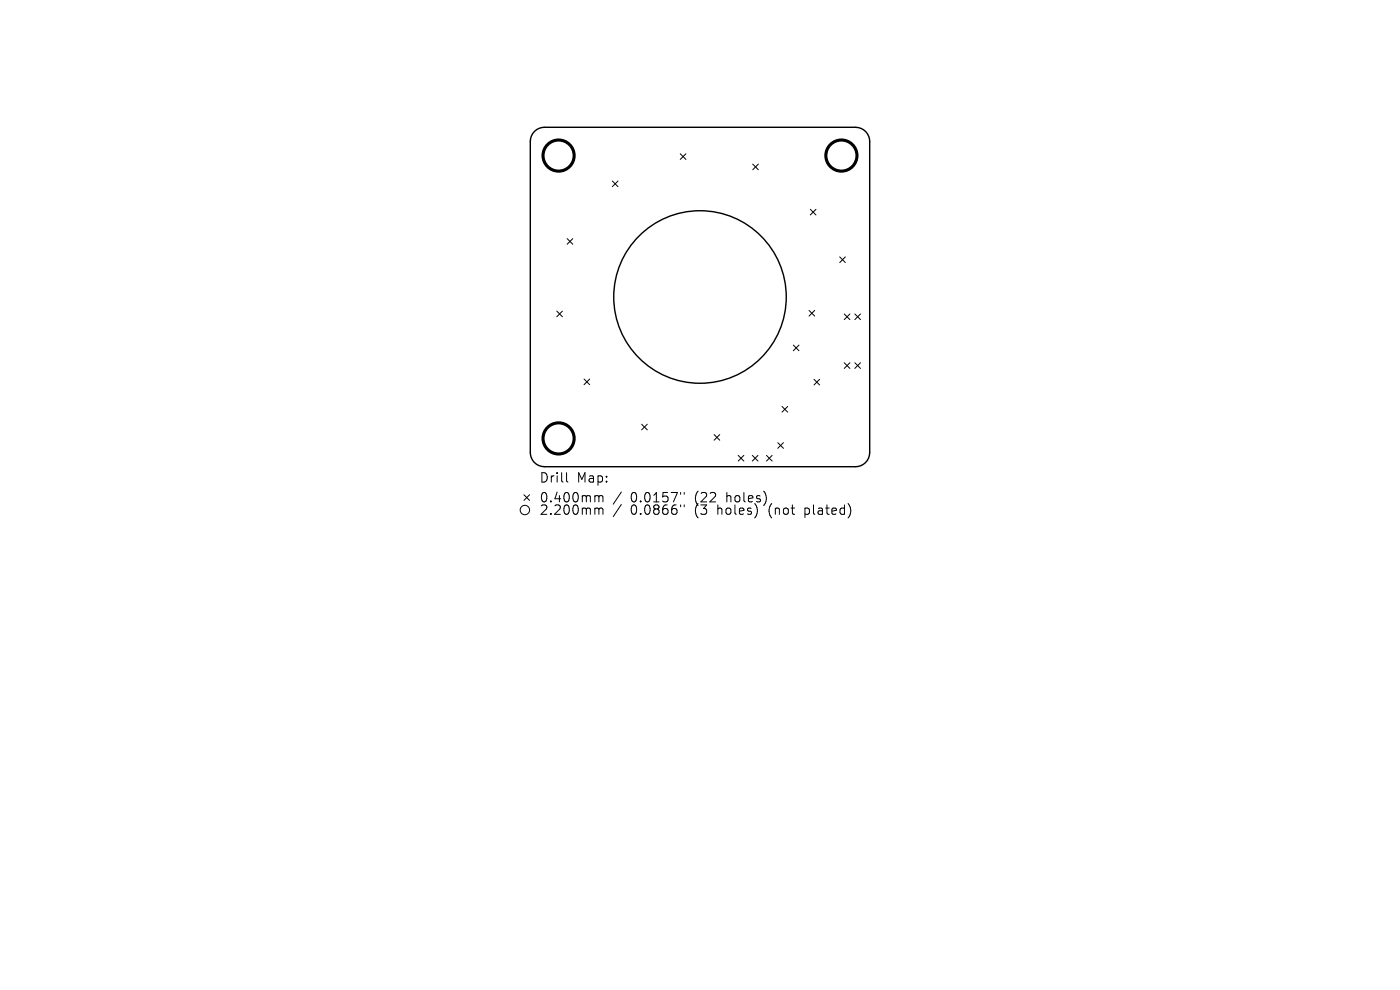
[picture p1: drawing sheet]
<svg xmlns="http://www.w3.org/2000/svg" width="297mm" height="210mm" viewBox="0 0 297 210" stroke-linecap="round" stroke-linejoin="round" font-family="sans-serif">
<defs><g id="words">
<g font-size="2.8">
<text x="114.4" y="102.6">Drill</text>
<text x="114.4" y="106.8">0.400mm</text>
<text x="122.3" y="102.6">Map:</text>
<text x="133.6" y="106.8">0.0157&quot;</text>
<text x="147.2" y="106.8">(22</text>
<text x="154" y="106.8">holes)</text>
<text x="114.4" y="109.4">2.200mm</text>
<text x="133.6" y="109.4">0.0866&quot;</text>
<text x="147.2" y="109.4">(3</text>
<text x="152.1" y="109.4">holes)</text>
<text x="163" y="109.4">(not</text>
<text x="170.8" y="109.4">plated)</text>
</g>
</g></defs>
<g fill="none" stroke="#000" stroke-width=".3">
<path d="M113.4 27.8a3 3 0 0 1 2.1-.8h66a3 3 0 0 1 3 3v66a3 3 0 0 1-3 3h-66a3 3 0 0 1-3-3v-66a3 3 0 0 1 .9-2.2z"/>
<circle cx="148.5" cy="63" r="18.3"/>
</g>
<g fill="none" stroke="#000" stroke-width=".21">
<path d="M129.9 38.4l1.2 1.2M131.1 38.4l-1.2 1.2M144.3 32.6l1.2 1.2M145.5 32.6l-1.2 1.2M159.7 34.8l1.2 1.2M160.9 34.8l-1.2 1.2M120.3 50.6l1.2 1.2M121.5 50.6l-1.2 1.2M171.9 44.4l1.2 1.2M173.1 44.4l-1.2 1.2M178.1 54.5l1.2 1.2M179.3 54.5l-1.2 1.2"/>
<path d="M118.1 66l1.2 1.2M119.3 66l-1.2 1.2M168.3 73.2l1.2 1.2M169.5 73.2l-1.2 1.2M171.6 65.9l1.2 1.2M172.8 65.9l-1.2 1.2M179.1 66.6l1.2 1.2M179.1 77l1.2 1.2M180.3 66.6l-1.2 1.2M180.3 77l-1.2 1.2M181.4 66.6l1.2 1.2M181.4 77l1.2 1.2"/>
<path d="M182.6 66.6l-1.2 1.2M182.6 77l-1.2 1.2M123.9 80.4l1.2 1.2M125.1 80.4l-1.2 1.2M136.1 90l1.2 1.2M137.3 90l-1.2 1.2M151.5 92.2l1.2 1.2M152.7 92.2l-1.2 1.2M156.6 96.6l1.2 1.2M157.8 96.6l-1.2 1.2M159.6 96.6l1.2 1.2M160.8 96.6l-1.2 1.2"/>
<path d="M162.6 96.6l1.2 1.2M163.8 96.6l-1.2 1.2M165 93.9l1.2 1.2M165.9 86.2l1.2 1.2M166.2 93.9l-1.2 1.2M167.1 86.2l-1.2 1.2M172.7 80.5l1.2 1.2M173.9 80.5l-1.2 1.2M111.2 105l1.2 1.2M112.4 105l-1.2 1.2M120.2 100.3v1.7l.3 .3M126.5 105.1h.3l.3 .3"/>
<path d="M126.5 107.8l.5 .1 .1 .2M127.1 105.4l.2-.3 .5 .1 .1 1.3M127.1 105.4v1.1M127.1 108.1v1M127.1 108.1l.2-.3 .5 .1 .1 1.2M131.8 104.4l-1.7 2.5M131.8 107l-1.7 2.6M144.4 104.5v.3M144.4 107.1v.4M145.1 104.5v.3M145.1 107.1v.4M160.7 108.2l-.3 1.3"/>
<path d="M162.3 104.6l.3 .9-.2 1.2M180 106.9a2.35 2.35 0 0 1 0 2.9"/>
<circle cx="111.4" cy="108.2" r="1"/>
</g>
<g fill="none" stroke="#000" stroke-width=".66">
<circle cx="118.5" cy="33" r="3.3"/>
<circle cx="178.5" cy="33" r="3.3"/>
<circle cx="118.5" cy="93" r="3.3"/>
</g>
<use href="#words"/>
</svg>
